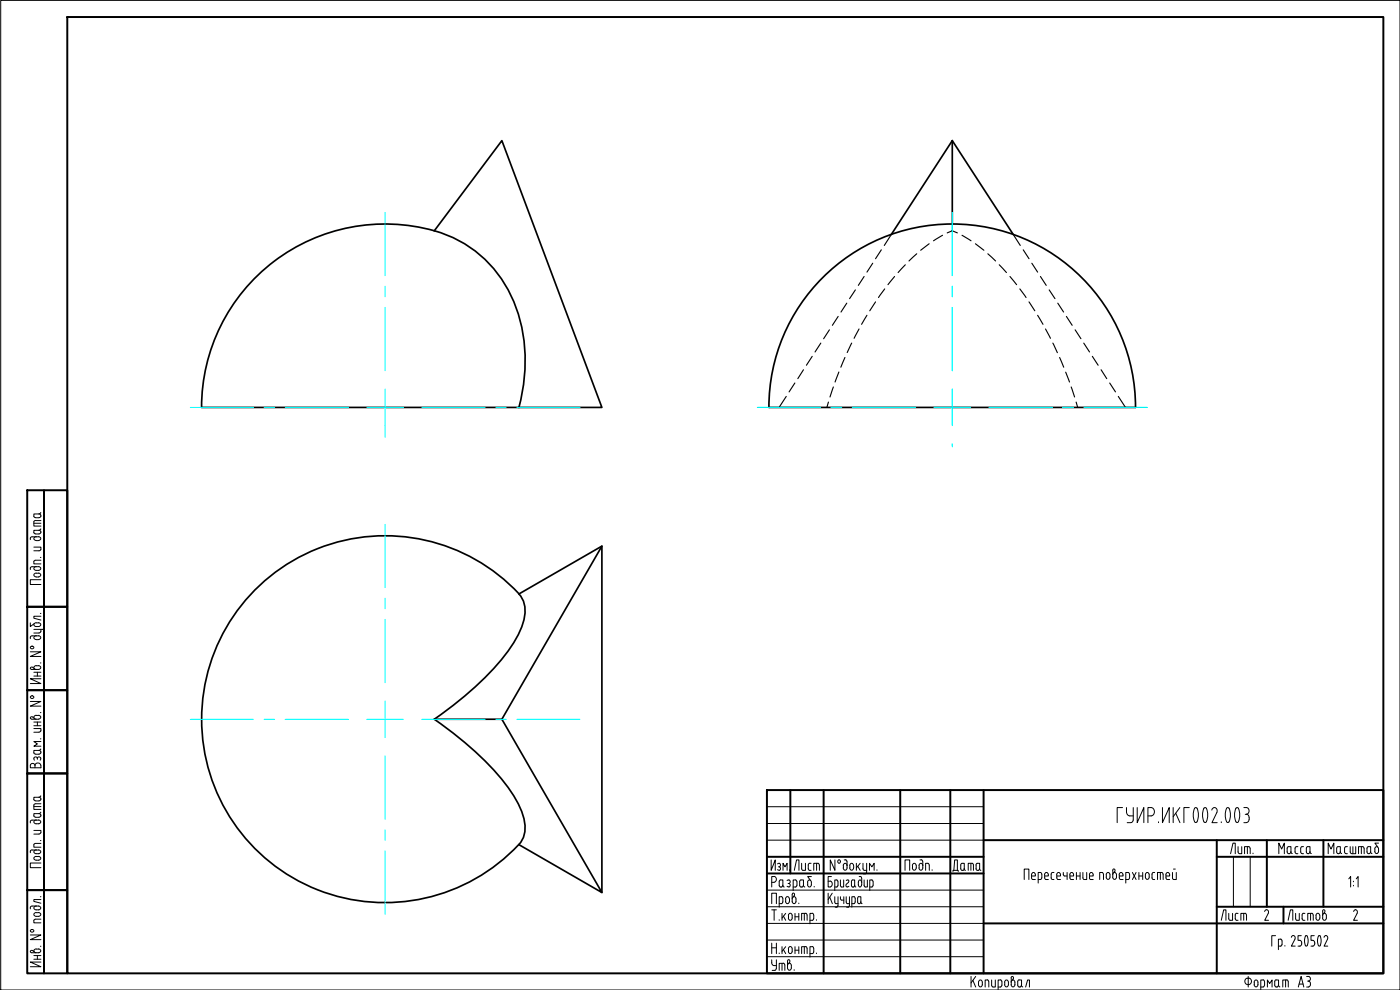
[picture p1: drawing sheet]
<svg xmlns="http://www.w3.org/2000/svg" width="420mm" height="297mm" viewBox="0 0 420 297" stroke-linecap="round" stroke-linejoin="round" font-family="sans-serif">
<defs><g id="words">
<text font-size="7.1" x="285" y="262.8">Дата</text>
<g font-size="6.6">
<text x="382.8" y="257.5">Масса</text>
<text x="397.6" y="257.5">Масштаб</text>
<text x="237.4" y="262.5">Лист</text>
<text x="365.5" y="277.3">Лист</text>
<text x="388.8" y="297.4">A3</text>
</g>
</g></defs>
<g fill="none" stroke="#000" stroke-width=".51">
<path d="M285.8 42.2l18.3 28.1M285.8 42.2v25M285.8 42.2l-18.3 28.1M130.3 69.2a37.1 37.1 0 0 1 26.4 29.7 52.3 52.3 0 0 1-1 23.4M130.3 69.2a55 55 0 0 0-69.8 53M130.3 69.2l20.3-27 30 80h-24.9M60.5 122.2h95.2M340.8 122.2a55 55 0 0 0-55-55 55 55 0 0 0-55 55h110M155.7 178.2a9.2 9.2 0 0 1 .8 10.1 52.7 52.7 0 0 1-13.9 17.8l-7 5.8-5.3 3.9M155.7 178.1a55 55 0 0 0-78.6-1.7 55 55 0 0 0-.1 78.7 55 55 0 0 0 78.7-1.7M155.7 178.2l24.9-14.3v103.9M180.6 163.9l-30 51.9"/>
<path d="M130.3 215.8a88.4 88.4 0 0 1 23.6 22.6 16.6 16.6 0 0 1 3.5 11.9l-.9 2.2-.8 .9M130.3 215.8h20.3l30 52-24.9-14.4"/>
</g>
<g fill="none" stroke="#000" stroke-width=".34">
<path d="M261.9 79l-1.7 2.6M264.5 75l-1.7 2.6M267.5 70.3l-2.1 3.3M271.7 79.4l-2.2 2.4M275.1 76.1l-2.3 2.2M278.8 73.1l-2.5 2M282.9 70.6l-2.7 1.6M285.8 69.2l-1.5 .7M285.8 69.2l1.5 .7M285.8 67.2v2M288.7 70.6l2.7 1.6M292.7 73.1l2.6 2"/>
<path d="M296.5 76.1l2.3 2.2M299.9 79.4l2.1 2.4M304.1 70.3l2.1 3.3M307.1 75l1.7 2.6M309.7 79l1.7 2.6M248.9 99l-1.7 2.6M251.5 94.9l-1.7 2.7M254.1 91l-1.7 2.6M256.7 87l-1.7 2.6M257.8 98.7l-1.5 2.8M259.3 83l-1.7 2.6M260.2 94.6l-1.6 2.7"/>
<path d="M262.8 90.6l-1.8 2.6M265.5 86.7l-1.8 2.6M268.5 83l-2 2.4M303.1 83l2 2.4M306.1 86.7l1.8 2.6M308.8 90.6l1.8 2.6M311.4 94.6l1.6 2.7M312.3 83l1.7 2.6M313.8 98.7l1.5 2.8M314.9 87l1.7 2.6M317.5 91l1.7 2.6M320 94.9l1.8 2.7"/>
<path d="M322.7 99l1.7 2.6M236 118.9l-2.2 3.3M238.5 114.9l-1.7 2.7M241.1 110.9l-1.7 2.7M243.8 106.9l-1.8 2.7M246.3 102.9l-1.7 2.7M250.1 116.1l-1 3M251.8 111.6l-1.2 3M253.6 107.3l-1.3 2.9M255.6 102.9l-1.3 2.9M316 102.9l1.3 2.9M318 107.3l1.2 2.9"/>
<path d="M319.8 111.7l1.2 2.9M321.5 116.1l1 3M325.2 102.9l1.8 2.7M327.8 106.9l1.8 2.7M330.5 110.9l1.6 2.7M333 114.9l1.8 2.7M335.6 118.9l2.2 3.3M248.6 120.6l-.4 1.6M323 120.6l.4 1.6"/>
</g>
<g fill="none" stroke="#000" stroke-width=".59">
<path d="M20.2 5.1h395v286.9h-395zM8.2 147.1h5v35h-5zM13.2 147.1h7v35h-7zM8.2 182.1h5v25h-5zM13.2 182.1h7v25h-7zM8.2 207.1h5v25h-5zM13.2 207.1h7v25h-7zM8.2 232.1h5v35h-5zM13.2 232.1h7v35h-7zM230.2 237.1h185v54.9h-185zM237.2 237.1v25M247.2 237.1v54.9"/>
<path d="M270.2 237.1v54.9M285.2 237.1v54.9M295.2 237.1v54.9M230.2 257.1h65M295.2 252.1h120M365.2 252.1v39.9M365.2 257.1h50M380.2 252.1v20M397.2 252.1v20M8.2 267.1h5v24.9h-5zM13.2 267.1h7v24.9h-7zM230.2 262.1h65"/>
<path d="M295.2 277.1h120M365.2 272.1h50M385.2 272.1v5"/>
</g>
<g fill="none" stroke="#000" stroke-width=".3">
<path d="M.2 .1h420v296.9h-420zM10.2 157h2.1M10.7 156.2l-.5 .4v1.2h2.1M10.7 156.2h1.6M10.7 155.3h1M11.7 154.2l.5 .4M11.7 154.2h-1.5v.9l.5 .2M12.2 158.7l-.5 .4M12.2 159.5l-.5-.4h-1.5v.9l.5 .2M12.2 159.8l-.2 .3-1.3 .1M12.2 153.8l-.5 .4M12.2 154.9l-.5 .4"/>
<path d="M12.3 154.6v.3M12.3 159.5v.3M9.6 170l-.4 .2-.1 .7M9.6 161.1l-.4 .2-.1 .6M9.7 161.1h1.9M10.2 164.2h2.1v.7M10.7 168.1l-.5 .2v.9h2.1M10.7 168.1h1.6M10.9 173.1a.58 .58 0 0 1-.7-.6 .58 .58 0 0 1 .7-.6l.7 .1a.56 .56 0 0 1 .6 .5 .56 .56 0 0 1-.7 .6M10.9 170a.58 .58 0 0 0-.7 .6 .58 .58 0 0 0 .7 .5h.7a.58 .58 0 0 0 .6-.5 .58 .58 0 0 0-.7-.6h-1.8M10.9 161a.58 .58 0 0 0-.7 .6 .58 .58 0 0 0 .7 .6M10.9 173.1h.7"/>
<path d="M10.9 162.2h.7M11.5 161a.58 .58 0 0 1 .7 .6 .58 .58 0 0 1-.7 .6M12.1 167.2h.2M12.2 164.9l-.5 .4h-1.5M12.3 173.9h-3.2v1.5h3.2M9.1 195.6h3.2l-3.2 1.4h3.2M9.1 186.9v1.1l1.1-.9M9.6 190.8l-.4 .2-.1 .6M9.7 190.8h1.9M10.2 188.8h2.6l.5 .4M10.2 189.9h1.5M10.9 190.7a.58 .58 0 0 0-.7 .6 .58 .58 0 0 0 .7 .6"/>
<path d="M10.9 186.8a.58 .58 0 0 0-.7 .6 .58 .58 0 0 0 .7 .6h.7a.58 .58 0 0 0 .6-.6 .58 .58 0 0 0-.7-.6M10.9 191.9h.7M10.9 186.9h.7M11.5 190.7a.58 .58 0 0 1 .7 .6 .58 .58 0 0 1-.7 .6M12.1 198.9h.2M12.1 184.1h.2M12.2 189.5l-.5 .4M12.3 184.9h-2.1v.6l2.1 .5M12.3 188.8v.7M13.3 189.3v.5M9.1 210.5h3.2l-3.2 1.4h3.2M9.6 200.9h1.9a.56 .56 0 0 0 .7-.6 .56 .56 0 0 0-.6-.5l-.7-.1a.58 .58 0 0 0-.7 .6 .58 .58 0 0 0 .7 .6"/>
<path d="M10.2 218.6h2.1v.7M10.2 217.7h2.1M10.2 216.6h2.1M10.2 202.8h2.1M10.2 201.7h2.1M10.3 215.5l-.4-.4a.39 .39 0 0 0-.7 .1 .39 .39 0 0 0 .3 .6M10.3 200.6l-.4-.4a.39 .39 0 0 0-.7 .1 .39 .39 0 0 0 .3 .6M10.9 214.6a.58 .58 0 0 0-.7 .6 .58 .58 0 0 0 .7 .6M10.9 214.7h.7M11.2 201.7v1.1M11.2 216.6v1.1M11.5 214.6a.58 .58 0 0 1 .7 .6 .58 .58 0 0 1-.7 .6h-1.9"/>
<path d="M12.1 213.8h.2M12.2 219.3l-.2 .3-1.8 .1M12.3 203.7h-3.2l3.2 1.4h-3.2M9.1 229.6v.8h3.2v-.8M9.1 229.6a.71 .71 0 0 1 .7-.5 .71 .71 0 0 1 .7 .5 .89 .89 0 0 1 .9-.7 .89 .89 0 0 1 .8 .7M10.2 227.5l.5-.4 .5 .4M10.2 225.9l.5 .4M10.2 227.5l.1 .6M10.5 229.6v.8M11.2 227.5l.5-.4 .5 .4M11.2 227.5v.3M11.7 239.2l.5 .4"/>
<path d="M11.7 239.2h-1.5v.9l.5 .2M12.1 221.7h.2M12.2 227.5l-.1 .6M12.2 224.7l-.5 .4M12.2 225.6l-.5-.4h-1.5v.7M12.2 225.9l-.2 .3-1.3 .1M12.2 238.8l-.5 .4M12.2 239.9l-.5 .4M12.3 222.5h-2.1l1 .7-1 .7h2.1M12.3 225.6v.3M12.3 239.6v.3M9.6 255l-.4 .2-.1 .6"/>
<path d="M9.6 246.1l-.4 .2-.1 .6M9.7 246.1h1.9M10.2 249.2h2.1v.6M10.2 250.3h1.5M10.2 242h2.1M10.2 244.8l.5 .4M10.4 257.1l1.1-.2a.58 .58 0 0 1 .7 .6 .58 .58 0 0 1-.6 .6l-1.2-.2-.2-.4zM10.7 253.1l-.5 .2v.9h2.1M10.7 241.2l-.5 .4v1.3h2.1M10.7 253.1h1.6M10.7 241.2h1.6M10.7 240.3h1"/>
<path d="M10.9 255a.58 .58 0 0 0-.7 .6 .58 .58 0 0 0 .7 .5h.7a.58 .58 0 0 0 .6-.5 .58 .58 0 0 0-.7-.6h-1.8M10.9 246a.58 .58 0 0 0-.7 .6 .58 .58 0 0 0 .7 .6h.7a.58 .58 0 0 0 .6-.6 .58 .58 0 0 0-.7-.6M12.1 252.2h.2M12.2 249.8l-.5 .4M12.2 243.7l-.5 .4M12.2 244.5l-.5-.4h-1.5v.7M12.2 244.8l-.2 .3-1.3 .1M12.3 258.9h-3.2v1.4h3.2M12.3 244.5v.3M230.2 242h65M230.2 252.1h65M230.2 247.1h65"/>
<path d="M231.4 258v3.1l1.3-3.1v3.1M233.3 259.2a.54 .54 0 0 1 .9 .1 .54 .54 0 0 1-.3 .8M250.6 258v3.1l-1.4-3.1v3.1M253.1 259.7a.58 .58 0 0 1 .5-.7 .58 .58 0 0 1 .6 .7M253.1 259.7v.7M253.4 258h.4M253.8 258l.4 .5M254.2 258.5v1.9a.58 .58 0 0 1-.6 .7 .58 .58 0 0 1-.5-.7M256.2 259.7a.58 .58 0 0 0-.6-.7 .58 .58 0 0 0-.6 .7l.1 .7a.56 .56 0 0 0 .5 .7 .56 .56 0 0 0 .6-.7M256.2 259.7v.7M257 259v2.1M257.4 259.9l.7 1.2"/>
<path d="M258.1 259l-1.1 1.4M259 259v1.6l.4 .5M260.1 259v2.6M273.8 259.7a.58 .58 0 0 1 .6-.7 .58 .58 0 0 1 .6 .7v.7a.6 .6 0 0 1-.6 .7 .6 .6 0 0 1-.6-.7M273.9 259.7v.7M275.8 259.7a.58 .58 0 0 1 .6-.7 .58 .58 0 0 1 .5 .7M275.8 259.7v.7M276.1 258h.4M276.5 258l.4 .5M276.9 258.5v1.9a.58 .58 0 0 1-.5 .7 .58 .58 0 0 1-.6-.7M278.4 259l.4 .6M278.5 259h-.7v2.1"/>
<path d="M278.9 259.6v1.5M336.9 242.3h-1.6v4.5M338.1 242.3a2.41 2.41 0 0 0 .4 2.3l.6 .2h1M338.3 246.8h1.2M340.1 246l-.2 .6-.5 .2M340.1 242.3v3.8M341.3 242.3v4.5l2-4.5v4.5M344.5 244.8h1M345.5 242.3a1.28 1.28 0 0 1 1 1.3 1.28 1.28 0 0 1-1 1.2M345.5 242.3h-1v4.5M347.7 246.6v.2M348.9 242.3v4.5l2-4.5v4.5"/>
<path d="M352.1 242.3v4.5M352.8 244l1.3 2.8M354.1 242.3l-2 2.8M356.9 242.3h-1.6v4.5M358.5 242.6l.4-.3 .4 .3M358.5 242.5a4.6 4.6 0 0 0 .2 4.3h.2a3.3 3.3 0 0 0 .6-3.7l-.2-.6M361.3 242.6l.4-.3 .4 .3M361.3 242.5a4.6 4.6 0 0 0 .2 4.3h.2a3.3 3.3 0 0 0 .6-3.7l-.2-.6M363.7 243.1a.88 .88 0 0 1 1.2-.7 .88 .88 0 0 1 .3 1.4l-1.5 3h1.6M366.5 246.6v.2M368.1 242.6l.4-.3 .4 .3M368.1 242.5a4.6 4.6 0 0 0 .2 4.3l.6-.3"/>
<path d="M368.9 242.5l.4 1.7-.4 2.3M369.3 256.1l.7-3.1h.7v3.1M370.2 257.1v15M370.9 242.6l.4-.3 .4 .3M370.9 242.5l-.4 1.7 .4 2.3M371.6 255.6l.4 .5M371.6 254v1.6M371.7 242.5a4.6 4.6 0 0 1-.3 4.3l-.5-.3M372.7 254v2.1h-.7M373.3 242.3h.8a1.02 1.02 0 0 1 .8 1 1.02 1.02 0 0 1-.8 1 .91 .91 0 0 1 .8 1M373.3 246.8h.8M373.7 244.3h.4"/>
<path d="M374.4 254v2.1M374.9 245.8a.91 .91 0 0 1-.8 1M374.9 245.3v.5M375.2 254.6l-.4-.6h-1.3v2.1M375.2 254.6v1.5M375.2 257.1v15M376 256v.1M9.6 271.9l-.4 .1-.1 .7M10.7 275.8l-.5 .2v.9h2.1M10.7 275.8h1.6M10.9 273.8a.58 .58 0 0 0-.7 .6 .58 .58 0 0 0 .7 .5h.7a.58 .58 0 0 0 .6-.5 .58 .58 0 0 0-.7-.6M10.9 271.9a.58 .58 0 0 0-.7 .5 .58 .58 0 0 0 .7 .6h.7a.58 .58 0 0 0 .6-.6 .58 .58 0 0 0-.7-.5h-1.8"/>
<path d="M10.9 273.8h.7M12.1 269.1h.2M12.3 269.9h-2.1v.6l2.1 .5M230.2 277.1h65M230.2 272.1h65M230.2 267.1h65M231.6 271.1v-3.1h1.4v3.1M231.6 273h1.4M231.6 264.7h.7M232.3 263a.89 .89 0 0 1 .7 .8 .89 .89 0 0 1-.7 .9M232.3 263h-.7v3.1M232.3 273v3.1"/>
<path d="M233.3 260.9l.5 .2M233.6 260.1h.3M233.8 271.1h.7l.4-.2v-1.4l-.2-.4h-.9v3.1M233.8 276v.1M233.9 260.1l.3 .5-.3 .5M234 264.1l1-.1v1.6l-.5 .5a.51 .51 0 0 1-.7-.5zM234.7 274.1v2M235 265.6l.4 .5M235 261.1v-2.1l.6 1.1 .6-1.1v2.1M235.1 274.9l.7 1.2M235.8 269.7a.58 .58 0 0 1 .5-.7 .58 .58 0 0 1 .6 .7M235.8 270.4a.58 .58 0 0 0 .5 .7 .58 .58 0 0 0 .6-.7"/>
<path d="M235.8 269.7v.8M235.8 274.1l-1.1 1.3M236.2 265.9l.6 .2M236.5 265.1h.3M236.6 274.7a.58 .58 0 0 1 .6-.7 .58 .58 0 0 1 .5 .7M236.6 274.7v.7M236.7 264l.5 .5-.5 .6 .4 .2v.6l-.4 .2M236.9 269.7v.8M237.7 269.7a.58 .58 0 0 1 .6-.7 .58 .58 0 0 1 .6 .7v.8M237.7 270.4a.58 .58 0 0 0 .6 .7 .58 .58 0 0 0 .6-.7M237.7 268.4v2.1M237.7 268.4a.38 .38 0 0 1 .5-.4 .38 .38 0 0 1 .2 .6l-.4 .6"/>
<path d="M237.7 274.7v.7a.58 .58 0 0 1-.5 .7 .58 .58 0 0 1-.6-.7M238.6 274.1v2M238.6 275.1h1.1M238.8 264h-.8v3.2M239.1 265.6l-.2 .5h-.9M239.2 264.6v1M239.7 271v.1M239.7 274.1v2M240 264.6l.2 1.5h.7l.2-.5M240.4 264h.7v1.6l.4 .5M241.4 274.1v2M241.8 274l.4 .5"/>
<path d="M241.8 274.1h-1.2v2M242.2 274.6v1.5M242.4 264.7v.8M243.5 264.7v.7a.58 .58 0 0 1-.6 .7 .58 .58 0 0 1-.5-.7M243.8 274l.4 .5M243.8 274.1h-.7v3.1M244.2 275.6l-.2 .5h-.9M244.2 274.6v1M244.3 266v.1M245 276v.1M248.5 268v3.1M249 269.2l.8 1.9"/>
<path d="M249.5 263h-1v3.1h.7a.96 .96 0 0 0 .6-.9 .96 .96 0 0 0-.6-.8M249.8 268l-1.3 1.9M250.5 266.1h.8l.2-.5-.1-1.3-.3-.3h-.6v3.2M250.5 269.1l.1 1.8 .3 .2h.6M251.5 269.1l-.1 2.8-.7 .3M252.2 264v1.6l.4 .5M252.2 269.1l.1 .7 .3 .3M252.6 270.1h.6M253.2 264v2.1h-.6M253.2 269.1v2M254 269.1v1.8l.3 .2h.6M254 265.3a.51 .51 0 0 0 0 .7 .51 .51 0 0 0 .8-.1"/>
<path d="M254.1 272.2h.5M254.5 264l-.5 .2M254.5 264l.3 .3-.2 .4M254.6 264.7l-.5 .5M254.9 271.7l-.4 .5M254.9 269.1v2.6M255.9 264l-.4 .5 .1 1.4 .3 .2M255.9 264h.6v1.6M256.5 265.6l.4 .5M256.5 265.6l-.2 .5h-.4M256.6 269.5l-.2-.4h-.7v3.1M256.6 270.6l-.2 .5h-.7"/>
<path d="M256.7 269.6v1M257.6 264.7a.52 .52 0 0 1 .5-.7 .52 .52 0 0 1 .5 .7M257.6 264.7v.7a.52 .52 0 0 0 .5 .7 .52 .52 0 0 0 .5-.7M257.7 269l-.3 .5v1.4l.3 .2M257.8 269.1h.6v1.5l.3 .5M257.9 263h.5l.2 .5M258.3 270.6l-.2 .5h-.3M258.6 263.5v2M259.1 262.2h.6M259.3 264v1.6l.4 .5M259.4 261.1h.7M260.1 261.6l-.4 .6"/>
<path d="M260.3 264v2.1h-.6M260.9 261.1v-2.1l.8 1.1 .6-1.1v2.1M261 266.1h.7M261.6 264l.4 .5M261.7 264h-.7v3.2M262 265.6l-.4 .5M262 264.6v1M263.2 261v.1M271.6 261.1v-3.1h1.4v3.1M279.7 261v.1M307.4 263.9v-3.1h1.4v3.1M309.6 262.5l.2 1.3 .9 .1"/>
<path d="M309.6 262.5a.58 .58 0 0 1 .6-.7 .58 .58 0 0 1 .5 .7M310.7 262.5v.3h-1.1M311.6 263.9h.7M312.2 261.8l.4 .2 .1 1.4-.5 .5M312.3 261.8h-.7v3.2M313.5 262.5a.58 .58 0 0 1 .5-.7 .58 .58 0 0 1 .6 .7M313.5 262.5l.2 1.3 .9 .1M314.6 262.5v.3h-1.1M316.3 261.8h-.6l-.2 .5v1.3l.8 .3M317.1 262.5a.58 .58 0 0 1 .6-.7 .58 .58 0 0 1 .6 .7M317.2 262.5l.2 1.3 .9 .1M318.3 262.5v.3h-1.1"/>
<path d="M319.1 261.8l.2 1h1M320.3 261.8v2.1M321.1 262.5a.58 .58 0 0 1 .5-.7 .58 .58 0 0 1 .6 .7M321.1 262.5l.2 1.3 .9 .1M322.2 262.5v.3h-1.1M323 262.8h1.1M323 261.8v2.1M324.1 261.8v2.1M325 261.8v1.6l.4 .5h.7v-2.1M326.9 262.5a.58 .58 0 0 1 .6-.7 .58 .58 0 0 1 .6 .7M327 262.5l.1 1.3 1 .1M328.1 262.5v.3h-1.1"/>
<path d="M331.1 262.3l-.2-.5h-.9v2.1M331.2 262.3v1.6M332 262.5a.58 .58 0 0 1 .5-.7 .58 .58 0 0 1 .6 .7M332 263.2a.58 .58 0 0 0 .5 .6 .58 .58 0 0 0 .6-.6M332 262.5v.7M333.1 262.5v.7M333.9 262.5a.58 .58 0 0 1 .6-.7 .58 .58 0 0 1 .6 .7M333.9 263.2a.58 .58 0 0 0 .6 .6 .58 .58 0 0 0 .6-.6M334.2 261.9l.3-.4a.4 .4 0 0 0 .1-.6 .4 .4 0 0 0-.6 .1v2.2M335.1 262.5v.7M335.9 262.5a.58 .58 0 0 1 .5-.7 .58 .58 0 0 1 .6 .7M335.9 262.5l.2 1.3 1 .1"/>
<path d="M337.1 262.5v.3h-1.2M337.9 263.9h.7M338.6 261.8l.3 .2 .1 1.4-.4 .5M338.6 261.8h-.7v3.2M339.9 261.8l1.1 2.1M341 261.8l-1.1 2.1M341.8 262.8h1.1M341.8 261.8v2.1M342.9 261.8v2.1M343.7 262.5a.58 .58 0 0 1 .6-.7 .58 .58 0 0 1 .6 .7M343.7 263.2a.58 .58 0 0 0 .6 .6 .58 .58 0 0 0 .6-.6M343.7 262.5v.7"/>
<path d="M344.9 262.5v.7M346.1 261.8l-.4 .5 .1 1.3 .3 .3M346.2 263.9h.3M346.2 261.8h.3M348.2 261.8v2.1M349 262.3l-.3-.5h-1.3v2.1M349.1 262.3v1.6M349.9 262.5a.58 .58 0 0 1 .6-.7 .58 .58 0 0 1 .5 .7M349.9 262.5l.1 1.1 .3 .3M350.4 263.9h.6M351 262.5v.3h-1.1M351.9 261.8v1.6l.4 .5"/>
<path d="M352.2 260.8h.5M353 261.8v2.1h-.7M379.5 273.5a.63 .63 0 0 1 .9-.5 .63 .63 0 0 1 .2 1M380.6 274.1l-1 2h1.1M386.6 276.1l.7-3.1h.7v3.1M388.8 274.1v1.5M389.9 274.1v2h-.9l-.2-.5M390.8 275.6l.2 .5h.6M391.2 274l-.4 .3v1.3M391.2 274.1h.4M393.3 274.1v2M393.7 274l.4 .5"/>
<path d="M393.7 274.1h-1.2v2M394.1 274.6v1.5M394.9 274.7a.58 .58 0 0 1 .6-.7 .58 .58 0 0 1 .6 .7M395 274.7l-.1 .7a.58 .58 0 0 0 .6 .7 .58 .58 0 0 0 .6-.7M396.1 274.7v.7M396.9 274.7a.58 .58 0 0 1 .6-.7 .58 .58 0 0 1 .6 .7M396.9 273.4a.38 .38 0 0 1 .5-.4 .38 .38 0 0 1 .2 .5l-.1 .2M397 273.4v2M397.6 273.8l-.4 .4M398.1 274.7v.7a.58 .58 0 0 1-.6 .7 .58 .58 0 0 1-.6-.7M404.8 263.7l.5-.7v3.1M406.2 264.4v.2"/>
<path d="M406.2 265.6v.2M406.3 273.5a.61 .61 0 0 1 .8-.5 .61 .61 0 0 1 .2 1M407 263.7l.6-.7v3.1M407.3 274.1l-1.1 2h1.2M9.1 280.5h3.2l-3.2 1.4h3.2M9.6 285.9h1.9a.56 .56 0 0 0 .7-.6 .56 .56 0 0 0-.6-.5l-.7-.1a.58 .58 0 0 0-.7 .6 .58 .58 0 0 0 .7 .6M10.2 287.8h2.1M10.2 286.7h2.1M10.3 285.6l-.4-.4a.39 .39 0 0 0-.7 .1 .39 .39 0 0 0 .3 .6M11.2 286.7v1.1M12.1 283.9h.2M12.3 288.7h-3.2l3.2 1.4h-3.2"/>
<path d="M230.2 287h65M230.2 282.1h65M231.6 288v.8a.8 .8 0 0 0 .7 .9M231.6 283v3.1M231.6 284.4h1.4M231.7 291.2h.9M232.3 289.7h.7M233 290.6l-.4 .5M233 283v3.1M233 288v2.6M233.8 285.9v.2M234.7 284v2.1"/>
<path d="M234.7 289v2.2M235.1 289l.3 .3 .1 1.9M235.1 289h-1.3v2.2M235.1 284.9l.7 1.2M235.8 284l-1.1 1.4M236.6 284.7a.58 .58 0 0 1 .6-.7 .58 .58 0 0 1 .5 .7v.7a.58 .58 0 0 1-.5 .7 .58 .58 0 0 1-.6-.7M236.6 284.7v.7M237 288.7a.39 .39 0 0 0-.1-.7 .39 .39 0 0 0-.6 .4v2a.58 .58 0 0 0 .6 .7 .58 .58 0 0 0 .6-.7v-.7a.58 .58 0 0 0-.6-.7 .58 .58 0 0 0-.6 .7M237 288.7l-.4 .5M238.3 290.9v.3M238.6 284v2.1M238.6 285.1h1.1"/>
<path d="M239.7 284v2.1M241.4 284v2.1M241.8 284l.4 .5M241.8 284h-1.2v2.1M242.2 284.6v1.5M243.8 284l.4 .5M243.8 284h-.7v3.2M244.2 285.6l-.2 .4-.9 .1M244.2 284.6v1M245 285.9v.2M291.4 293v3.1M292 294.2l.8 1.9"/>
<path d="M292.8 293l-1.4 1.9M293.7 294.7a.58 .58 0 0 1 .5-.7 .58 .58 0 0 1 .6 .7M293.7 295.4a.58 .58 0 0 0 .5 .7 .58 .58 0 0 0 .6-.7M293.7 294.8v.6M294.8 294.8v.6M296.3 294l.4 .5M296.3 294h-.6v2.1M296.8 294.5v1.6M297.6 294l.1 1.8 .3 .3h.7v-2.1M300.2 294l.5 .5M300.3 294h-.7v3M300.7 295.6l-.2 .4-.9 .1"/>
<path d="M300.7 294.5v1.1M301.5 294.7a.58 .58 0 0 1 .6-.7 .58 .58 0 0 1 .5 .7M301.5 295.4a.58 .58 0 0 0 .6 .7 .58 .58 0 0 0 .5-.7M301.5 294.8v.6M302.6 294.8v.6M303.4 294.7a.58 .58 0 0 1 .6-.7 .58 .58 0 0 1 .6 .7M303.4 295.4a.58 .58 0 0 0 .6 .7 .58 .58 0 0 0 .6-.7M303.4 293.4a.38 .38 0 0 1 .5-.4 .38 .38 0 0 1 .2 .6l-.4 .6M303.5 293.4v2M304.6 294.8v.6M305.4 294.5l.1 1.3 .3 .3M305.8 294l-.4 .5"/>
<path d="M305.9 294h.7v1.6M305.9 296.1h.3M306.5 295.6l.4 .5M306.5 295.6l-.4 .5M307.8 296.1l.6-2.1h.5v2.1M374.4 295.4h.4M374.6 293v3.1M374.8 293.5a.97 .97 0 0 1 .8 .9 .97 .97 0 0 1-.8 1M374.8 293.5a.96 .96 0 0 0-1.2 .7 .96 .96 0 0 0 .8 1.2M376.4 294.7a.58 .58 0 0 1 .6-.7 .58 .58 0 0 1 .5 .7M376.4 295.4a.58 .58 0 0 0 .6 .7 .58 .58 0 0 0 .5-.7M376.4 294.8v.6"/>
<path d="M377.5 294.8v.6M378.4 296.1h.7M379.1 294l.4 .5M379.1 294h-.7v3M379.5 294.5l-.1 1.3-.3 .3M380.4 296.1v-2.1l.6 1.1 .8-1.1v2.1M382.6 294.5v1.3l.4 .3M382.8 280.7h-1.1v3.2M383 294l-.4 .5M383 294h.7v1.6M383 296.1h.3M383.7 295.6l-.4 .5"/>
<path d="M383.7 283.9h.6M383.7 295.6l.4 .5M384.3 281.8l.4 .5M384.3 281.8h-.6v3.1M384.7 283.3l-.4 .6M384.8 282.3v1.1M385.6 283.7v.2M385.8 294v2.1M386.2 294l.4 .5M386.2 294h-1.2v2.1M387.5 281.2a.63 .63 0 0 1 .9-.4 .63 .63 0 0 1 .2 1M388.6 281.8l-1 2.1h1.1"/>
<path d="M390.5 280.7h-.9v1.4l.9 .2 .2 .9M390.7 283.2l-.4 .6-.7 .1M391.7 280.9l.3-.2a2.49 2.49 0 0 1 0 3.2l-.3-.2M391.8 280.9l-.3 1.4 .3 1.4M394.4 280.7h-1v1.4l1 .2 .2 .9M394.5 283.2l-.3 .6-.8 .1M395.8 280.7h.2a2.65 2.65 0 0 1 0 3.2 2.63 2.63 0 0 1-.2-3.2zM397.9 280.7l.5 .4v.7M397.9 280.7l-.5 .5M398.4 281.8l-1 2.1h1.1"/>
<circle cx="9.6" cy="194.3" r=".48"/>
<circle cx="9.6" cy="209.2" r=".48"/>
<circle cx="251.7" cy="258.5" r=".48"/>
<circle cx="9.6" cy="279.4" r=".48"/>
</g>
<g fill="none" stroke="#0ff" stroke-width=".3">
<path d="M115.6 63.7v19M285.8 63.7v19M115.6 85.9v3.2M115.6 92.2v19M285.8 85.9v3.2M285.8 92.2v19M115.6 116.7v14.5M285.8 116.7v11M57.1 122.2h19M79.2 122.2h3.2M85.6 122.2h19M110.1 122.2h11"/>
<path d="M126.6 122.2h19M148.8 122.2h3.1M155.1 122.2h19M227.3 122.2h19M249.4 122.2h3.2M255.8 122.2h19M280.3 122.2h11M285.8 133.2v.9M296.8 122.2h19M318.9 122.2h3.2M325.3 122.2h19M115.6 157.3v19"/>
<path d="M115.6 179.5v3.2M115.6 185.8v19M57.1 215.8h19M79.2 215.8h3.2M85.6 215.8h19M110.1 215.8h11M115.6 210.3v11M126.6 215.8h19M148.8 215.8h3.1M155.1 215.8h19M115.6 226.8v19M115.6 249v3.2"/>
<path d="M115.6 255.3v19"/>
</g>
<use href="#words"/>
</svg>
